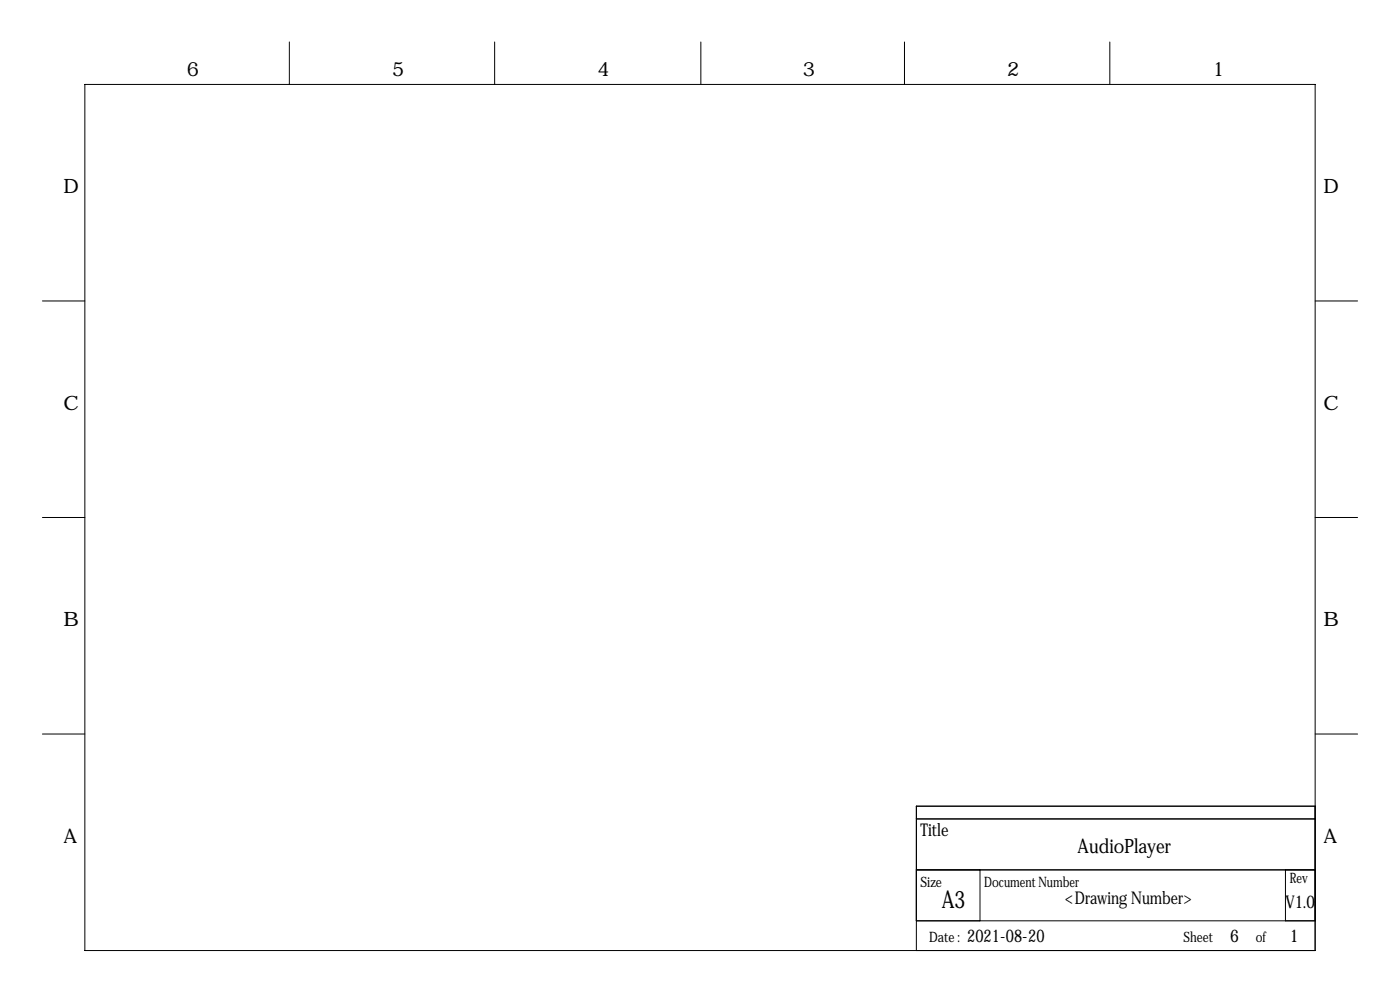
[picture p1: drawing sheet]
<svg xmlns="http://www.w3.org/2000/svg" width="419mm" height="297mm" viewBox="0 0 419 297" stroke-linecap="round" stroke-linejoin="round" font-family="sans-serif">
<defs><g id="words">
<text font-size="7.3" x="281.9" y="271.6">A3</text>
<g font-size="5.9">
<text x="55.9" y="22.7">6</text>
<text x="117.3" y="22.7">5</text>
<text x="178.8" y="22.7">4</text>
<text x="240.3" y="22.7">3</text>
<text x="301.5" y="22.7">2</text>
<text x="363" y="22.7">1</text>
<text x="19" y="57.8">D</text>
<text x="396.2" y="57.8">D</text>
<text x="19" y="122.5">C</text>
<text x="396.2" y="122.5">C</text>
<text x="19" y="187.3">B</text>
<text x="396.2" y="187.3">B</text>
<text x="19" y="252.1">A</text>
<text x="322.6" y="255.1">AudioPlayer</text>
<text x="396.2" y="252.1">A</text>
</g>
<g font-size="5.3">
<text x="275.6" y="250">Title</text>
<text x="318.8" y="270.4">&lt;Drawing Number&gt;</text>
<text x="384.8" y="271.6">V1.0</text>
<text x="289.6" y="281.8">2021-08-20</text>
<text x="368.3" y="281.8">6</text>
<text x="386.1" y="281.8">1</text>
</g>
<g font-size="4.3">
<text x="275.6" y="265.3">Size</text>
<text x="294.6" y="265.3">Document Number</text>
<text x="386.1" y="264">Rev</text>
<text x="278.1" y="281.8">Date :</text>
<text x="354.3" y="281.8">Sheet</text>
<text x="375.9" y="281.8">of</text>
</g>
</g></defs>
<g fill="none" stroke="#000" stroke-width=".3">
<path d="M86.6 12.6v12.7M148.1 12.6v12.7M209.8 12.6v12.7M270.8 12.6v12.7M332.2 12.6v12.7M25.4 25.3h368.3v259h-368.3zM12.7 90h12.7M393.7 90h12.7M12.7 154.8h12.7M393.7 154.8h12.7M12.7 219.6h12.7M393.7 219.6h12.7"/>
<path d="M274.3 245h119.4M393.7 241.2h-119.4v43.1M274.3 275.4h119.4M274.3 260.2h119.4M293.4 260.2v15.2M384.8 260.2v15.2"/>
</g>
<use href="#words"/>
</svg>
